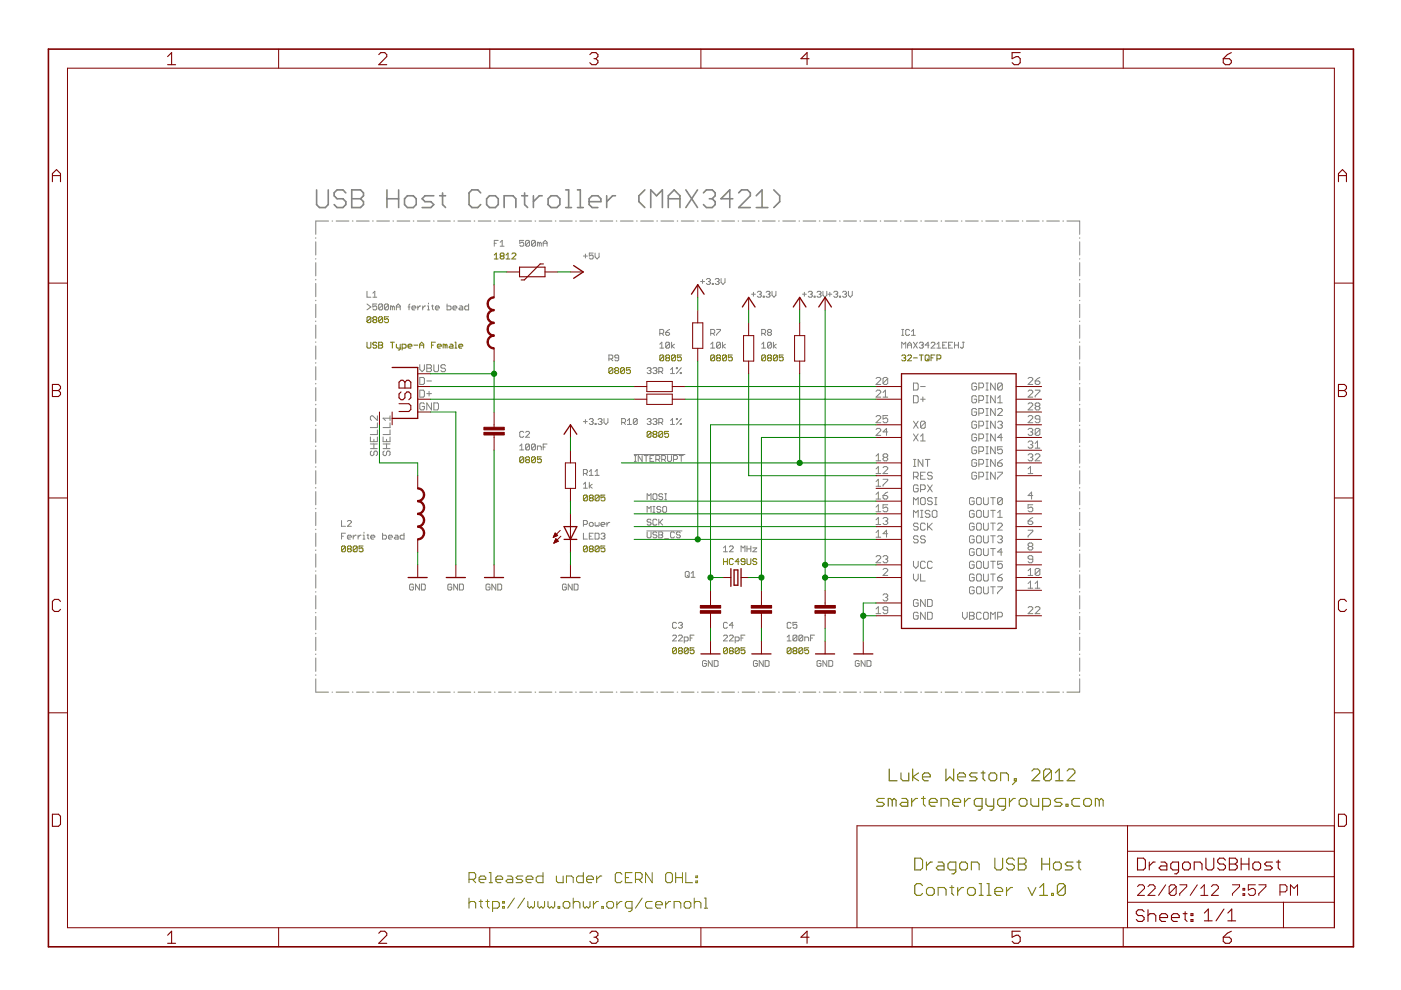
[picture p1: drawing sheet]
<svg xmlns="http://www.w3.org/2000/svg" width="297mm" height="210mm" viewBox="0 0 297 210" stroke-linecap="round" stroke-linejoin="round" font-family="sans-serif">
<g fill="none" stroke="#808000" stroke-width=".23">
<path d="M187.5 169.3h-1.2l-.5 .4 .5 .4h.8l.4 .4-.4 .4h-1.3M188.5 163v2.5h1.7M189.2 169.7l-.5-.4h-.4v1.6M189.2 169.7v1.2M189.2 169.7l.4-.4 .4 .4v1.2M191 163.9v1.2l.4 .4h1.3v-1.6M191.2 169.3h.9l.4 .4v1.2h-1.3l-.4-.4 .4-.4h1.3M193.3 169.3v1.6M193.5 163v2.5M194.5 169.3h-.4l-.8 .8M194.8 163.9l-1.3 .8 1.3 .8M195.4 169.3h.8"/>
<path d="M195.6 164.7h1.6v-.4l-.4-.4h-.8l-.4 .4v.8l.4 .4h.8M195.8 168.9v1.6l.4 .4M197 170.1h1.7v-.4l-.4-.4h-.9l-.4 .4v.8l.4 .4h.9M199.5 170.9v-1.6h1.3l.4 .4v1.2M200.6 163v2.5l.8-.8 .8 .8v-2.5M202 170.1h1.7v-.4l-.5-.4h-.8l-.4 .4v.8l.4 .4h.8M203 164.7h1.7v-.4l-.4-.4h-.8l-.5 .4v.8l.5 .4h.8M204.5 169.3v1.6M205.7 169.3h-.4l-.8 .8M207.2 163.9h-1.2l-.5 .4 .5 .4h.8l.4 .4-.4 .4h-1.3M208 163.9h.9M208.2 170.9h-1.2l-.4-.4v-.8l.4-.4h1.2v2l-.4 .5h-.4"/>
<path d="M208.4 163.5v1.6l.5 .4M209 169.3v1.2l.5 .4h1.2M210.1 163.9h.8l.4 .4v.8l-.4 .4h-.8l-.4-.4v-.8zM210.7 169.3v2l-.4 .5h-.4M212.2 165.5v-1.6h1.2l.4 .4v1.2M213.2 170.9h-1.3l-.4-.4v-.8l.4-.4h1.3v2l-.4 .5h-.4M214 169.3v1.6M215.1 165.1h.4v.4h-.4zM215.3 169.3h-.5l-.8 .8M215.5 165.5l-.8 .9M216.5 169.3h.8l.4 .4v.8l-.4 .4h-.8l-.4-.4v-.8zM218.6 169.3v1.2l.4 .4h1.2v-1.6"/>
<path d="M218.8 163.5l.4-.5h.8l.5 .5v.4l-1.7 1.6h1.7M221.1 170.9h1.2l.4-.4v-.8l-.4-.4h-1.2v2.5M222.9 163.5v1.6l-.4 .4h-.8l-.4-.4M222.9 163.5l-.4-.5h-.8l-.4 .5v1.6M222.9 163.5l-1.6 1.6M223.8 165.5h1.6M223.8 163.9l.8-.9v2.5M225.2 169.3h-1.2l-.5 .4 .5 .4h.8l.4 .4-.4 .4h-1.3M226 170.5h.4v.4h-.4zM226.3 163.5l.4-.5h.8l.4 .5v.4l-1.6 1.6h1.6M228.9 169.3h-1.2l-.4 .4v.8l.4 .4h1.2M229.8 169.7l.4-.4h.8l.4 .4v.8l-.4 .4h-.8l-.4-.4z"/>
<path d="M233.1 169.7l-.4-.4h-.5v1.6M233.1 169.7v1.2M233.1 169.7l.4-.4 .4 .4v1.2M194 181.9h1.2l.4 .5v1.6l-.4 .4h-1.2zM195.6 187.8l-.4-.5h-.8l-.4 .5v1.6l.4 .4h.8l.4-.4M196.4 182.8v1.6M196.8 188.2h.9l.4 .4v.8l-.4 .4h-.9l-.4-.4v-.8zM197.7 182.8h-.4l-.9 .8M198.9 189.8v-1.6h1.3l.4 .4v1.2M198.9 182.8h.8l.5 .4v1.2h-1.3l-.4-.4 .4-.4h1.3M201.4 188.2h.8M201.8 187.8v1.6l.4 .4"/>
<path d="M202.6 184.4h-1.2l-.4-.4v-.8l.4-.4h1.2v2l-.4 .5h-.4M203.1 188.2v1.6M203.9 182.8h.8l.4 .4v.8l-.4 .4h-.8l-.4-.4v-.8zM204.3 188.2h-.4l-.8 .8M205.5 188.2h.9l.4 .4v.8l-.4 .4h-.9l-.4-.4v-.8zM206 184.4v-1.6h1.2l.4 .4v1.2M207.6 187.3h.4v2.5M207.6 189.8h.8M209.3 187.3h.4v2.5M209.3 189.8h.8M210.9 181.9v2.1l.4 .4h.9l.4-.4v-2.1M210.9 189h1.7v-.4l-.4-.4h-.9l-.4 .4v.8l.4 .4h.9"/>
<path d="M213.4 188.2v1.6M214.7 188.2h-.5l-.8 .8M215.1 182.4l-.4-.5h-.9l-.4 .5v.4l.4 .4h.9l.4 .4v.4l-.4 .4h-.9l-.4-.4M215.9 181.9h1.2l.5 .5v.4l-.5 .4 .5 .4v.4l-.5 .4h-1.2zM215.9 183.2h1.2M218 188.2l.8 1.6 .8-1.6M220.5 188.2l.8-.9v2.5M220.5 189.8h1.6M220.9 183.2h1.6M220.9 181.9v2.5M222.5 181.9v2.5M222.9 189.4h.5v.4h-.5z"/>
<path d="M223.8 182.8h.8l.4 .4v.8l-.4 .4h-.8l-.4-.4v-.8zM225.8 187.8l-.4-.5h-.8l-.4 .5v1.6M225.8 187.8v1.6l-.4 .4h-.8l-.4-.4M225.8 187.8l-1.6 1.6M227.5 182.8h-1.2l-.5 .4 .5 .4h.8l.4 .4-.4 .4h-1.3M228.3 182.8h.9M228.7 182.4v1.6l.5 .4"/>
</g>
<g fill="none" stroke="#808000" stroke-width=".21">
<path d="M104.8 54.1l.4-.4v1.2M104.8 54.9h.8M106.3 54.3l-.3 .2 .3 .4h.4l.2-.2-.2-.4M106.3 54.3l-.3-.2 .3-.4h.4l.2 .2-.2 .4M106.3 54.3h.4M107.3 54.9h.8M107.3 54.1l.4-.4v1.2M108.5 53.9l.2-.2h.5l.2 .2v.2l-.9 .8h.9M77.8 72.6v1l.2 .2h.4l.2-.2v-1M78.6 67.4l-.2-.2h-.4l-.2 .2v.8M78.6 67.4v.8l-.2 .2h-.4l-.2-.2M78.6 67.4l-.8 .8"/>
<path d="M79.2 67.8l-.1-.2 .1-.4h.5l.2 .2-.2 .4M79.2 67.8l-.1 .2 .1 .4h.5l.2-.2-.2-.4M79.2 67.8h.5M79.9 72.8l-.2-.2h-.5l-.1 .4 .1 .2h.5l.2 .4-.2 .2h-.5l-.1-.2M80.3 72.6h.6l.2 .2-.2 .4 .2 .4-.2 .2h-.6zM80.3 73.2h.6M81.1 67.4l-.2-.2h-.4l-.2 .2v.8M81.1 67.4v.8l-.2 .2h-.4l-.2-.2M81.1 67.4l-.8 .8M82.4 67.2h-.9v.6l.6-.2 .3 .2v.4l-.3 .2h-.4l-.2-.2M82.8 72.6h.8M83.2 72.6v1.2"/>
<path d="M84 73v.6l.2 .2h.7M84.9 73v1l-.5 .2M85.3 73.8h.6l.2-.2v-.4l-.2-.2h-.6v1.2M86.5 73.4h.8l-.2-.4h-.4l-.2 .2v.4l.2 .2h.4M87.8 73.2h.8M89 73.2h.8M89 73.8v-.8l.4-.4 .4 .4v.8M91.5 73.2h.4M92.3 72.6h-.8v1.2M92.7 73.4h.9l-.3-.4h-.4l-.2 .2v.4l.2 .2h.4M94.4 73.2l-.4-.2v.8M94.4 73.2v.6"/>
<path d="M94.4 73.2l.2-.2 .2 .2v.6M95.4 73h.4l.2 .2v.6h-.6l-.2-.2 .2-.2h.6M96.5 73.8h.4M96.5 72.6h.1v1.2M97.3 73.4h.8l-.2-.4h-.4l-.2 .2v.4l.2 .2h.4M129.9 78.2l-.2-.2h-.4l-.2 .2v.8M129.9 78.2v.8l-.2 .2h-.4l-.2-.2M129.9 78.2l-.8 .8M130.6 78.6l-.3-.2 .3-.4h.4l.2 .2-.2 .4M130.6 78.6l-.3 .2 .3 .4h.4l.2-.2-.2-.4M130.6 78.6h.4M132.4 78.2v.8l-.2 .2h-.4l-.2-.2"/>
<path d="M132.4 78.2l-.8 .8M132.4 78.2l-.2-.2h-.4l-.2 .2v.8M133.6 78h-.8v.6l.7-.2 .1 .2v.4l-.1 .2h-.5l-.2-.2M140.7 75.5l-.2-.2h-.4l-.2 .2v.8M140.7 75.5v.8l-.2 .2h-.4l-.2-.2M140.7 75.5l-.8 .8M141.4 75.9l-.3-.2 .3-.4h.4l.2 .2-.2 .4M141.4 75.9l-.3 .2 .3 .4h.4l.2-.2-.2-.4M141.4 75.9h.4M143.2 75.5l-.2-.2h-.4l-.2 .2v.8M143.2 75.5v.8l-.2 .2h-.4l-.2-.2M143.2 75.5l-.8 .8"/>
<path d="M144.5 75.3h-.9v.6l.4-.2 .5 .2v.4l-.2 .2h-.5l-.2-.2M151.5 75.5l-.2-.2h-.4l-.2 .2v.8M151.5 75.5v.8l-.2 .2h-.4l-.2-.2M151.5 75.5l-.8 .8M152.1 75.9l-.2-.2 .2-.4h.4l.3 .2-.3 .4M152.1 75.9l-.2 .2 .2 .4h.4l.3-.2-.3-.4M152.1 75.9h.4M154 75.5l-.2-.2h-.4l-.2 .2v.8M154 75.5v.8l-.2 .2h-.4l-.2-.2M154 75.5l-.8 .8M155.3 75.3h-.9v.6l.6-.2 .3 .2v.4l-.3 .2h-.4l-.2-.2M162.3 75.5l-.2-.2h-.4l-.2 .2v.8"/>
<path d="M162.3 75.5v.8l-.2 .2h-.4l-.2-.2M162.3 75.5l-.8 .8M162.9 75.9l-.2-.2 .2-.4h.5l.2 .2-.2 .4M162.9 75.9l-.2 .2 .2 .4h.5l.2-.2-.2-.4M162.9 75.9h.5M164.8 75.5l-.2-.2h-.4l-.2 .2v.8M164.8 75.5v.8l-.2 .2h-.4l-.2-.2M164.8 75.5l-.8 .8M166.1 75.3h-.9v.6l.6-.2 .3 .2v.4l-.3 .2h-.4l-.2-.2M191.2 75.5l.2-.2h.4l.2 .2-.2 .4M191.6 75.9h.2M191.8 75.9l.2 .2-.2 .4h-.4l-.2-.2"/>
<path d="M192.4 75.5l.2-.2h.5l.2 .2v.2l-.9 .8h.9M193.7 75.9h.8M194.9 75.3h.8M195.3 75.3v1.2M196.2 75.5l.2-.2h.4l.2 .2v.8l-.2 .2h-.4l-.2-.2zM196.6 76.1l.4 .4M197.4 75.9h.4M198.2 75.3h-.8v1.2M198.6 76.1h.7l.2-.2v-.4l-.2-.2h-.7v1.2M111 97.1l-.2-.2h-.4l-.2 .2v.8M111 97.1v.8l-.2 .2h-.4l-.2-.2M111 97.1l-.8 .8"/>
<path d="M111.7 97.5l-.3-.2 .3-.4h.4l.2 .2-.2 .4M111.7 97.5l-.3 .2 .3 .4h.4l.2-.2-.2-.4M111.7 97.5h.4M113.5 97.1l-.2-.2h-.4l-.2 .2v.8M113.5 97.1v.8l-.2 .2h-.4l-.2-.2M113.5 97.1l-.8 .8M114.8 96.9h-.9v.6l.4-.2 .5 .2v.4l-.2 .2h-.5l-.2-.2M138 91.7l-.2-.2h-.4l-.2 .2v.8M138 91.7v.8l-.2 .2h-.4l-.2-.2M138 91.7l-.8 .8M138.6 92.1l-.2-.2 .2-.4h.5l.2 .2-.2 .4M138.6 92.1l-.2 .2 .2 .4h.5l.2-.2-.2-.4"/>
<path d="M138.6 92.1h.5M140.5 91.7l-.2-.2h-.4l-.2 .2v.8M140.5 91.7v.8l-.2 .2h-.4l-.2-.2M140.5 91.7l-.8 .8M141.8 91.5h-.9v.6l.6-.2 .3 .2v.4l-.3 .2h-.4l-.2-.2M73.2 116l-.2-.2h-.4l-.2 .2v.8M73.2 116v.8l-.2 .2h-.4l-.2-.2M73.2 116l-.8 .8M73.9 116.4l-.2-.2 .2-.4h.4l.2 .2-.2 .4M73.9 116.4l-.2 .2 .2 .4h.4l.2-.2-.2-.4M73.9 116.4h.4M75.7 116l-.2-.2h-.4l-.2 .2v.8"/>
<path d="M75.7 116v.8l-.2 .2h-.4l-.2-.2M75.7 116l-.8 .8M77 115.8h-.9v.6l.7-.2 .2 .2v.4l-.2 .2h-.5l-.2-.2M124.5 105.2l-.2-.2h-.4l-.2 .2v.8M124.5 116l-.2-.2h-.4l-.2 .2v.8M124.5 105.2v.8l-.2 .2h-.4l-.2-.2M124.5 116v.8l-.2 .2h-.4l-.2-.2M124.5 116l-.8 .8M124.5 105.2l-.8 .8M125.2 105.6l-.3-.2 .3-.4h.4l.2 .2-.2 .4M125.2 105.6l-.3 .2 .3 .4h.4l.2-.2-.2-.4M125.2 116.4l-.3-.2 .3-.4h.4l.2 .2-.2 .4"/>
<path d="M125.2 116.4l-.3 .2 .3 .4h.4l.2-.2-.2-.4M125.2 116.4h.4M125.2 105.6h.4M127 105.2l-.8 .8M127 116l-.2-.2h-.4l-.2 .2v.8M127 116v.8l-.2 .2h-.4l-.2-.2M127 105.2l-.2-.2h-.4l-.2 .2v.8M127 105.2v.8l-.2 .2h-.4l-.2-.2M127 116l-.8 .8M128.2 105h-.8v.6l.4-.2 .4 .2v.4l-.1 .2h-.5l-.2-.2M128.2 115.8h-.8v.6l.4-.2 .4 .2v.4l-.1 .2h-.5l-.2-.2M153.4 118.4v1.3"/>
<path d="M153.4 119.1h.8M154.2 118.4v1.3M155.5 118.7l-.2-.3h-.5l-.2 .3v.8l.2 .2h.5l.2-.2M156.7 119.1h-.8l.6-.7v1.3M157.9 119.1h-.6l-.2-.2 .2-.5h.4l.2 .3v.8l-.2 .2h-.4l-.2-.2M158.4 118.4v1.1l.2 .2h.4l.2-.2v-1.1M160.4 118.7l-.2-.3h-.4l-.2 .5 .2 .2h.4l.2 .4-.2 .2h-.4l-.2-.2M143.4 137.6l-.2-.2h-.4l-.2 .2v.8M143.4 137.6v.8l-.2 .2h-.4l-.2-.2M143.4 137.6l-.8 .8M144 138l-.2-.2 .2-.4h.5l.2 .2-.2 .4M144 138l-.2 .2 .2 .4h.5l.2-.2-.2-.4"/>
<path d="M144 138h.5M145.9 137.6l-.2-.2h-.4l-.2 .2v.8M145.9 137.6v.8l-.2 .2h-.4l-.2-.2M145.9 137.6l-.8 .8M147.2 137.4h-.9v.6l.4-.2 .5 .2v.4l-.3 .2h-.4l-.2-.2M154.2 137.6l-.2-.2h-.4l-.2 .2v.8M154.2 137.6v.8l-.2 .2h-.4l-.2-.2M154.2 137.6l-.8 .8M154.8 138l-.2-.2 .2-.4h.5l.2 .2-.2 .4M154.8 138l-.2 .2 .2 .4h.5l.2-.2-.2-.4M154.8 138h.5M156.7 137.6l-.2-.2h-.4l-.2 .2v.8"/>
<path d="M156.7 137.6v.8l-.2 .2h-.4l-.2-.2M156.7 137.6l-.8 .8M157.9 137.4h-.8v.6l.4-.2 .4 .2v.4l-.2 .2h-.4l-.2-.2M167.7 137.6l-.2-.2h-.4l-.2 .2v.8M167.7 137.6v.8l-.2 .2h-.4l-.2-.2M167.7 137.6l-.8 .8M168.3 138l-.2-.2 .2-.4h.5l.2 .2-.2 .4M168.3 138l-.2 .2 .2 .4h.5l.2-.2-.2-.4M168.3 138h.5M170.2 137.6l-.2-.2h-.4l-.2 .2v.8M170.2 137.6v.8l-.2 .2h-.4l-.2-.2M170.2 137.6l-.8 .8"/>
<path d="M171.4 137.4h-.8v.6l.4-.2 .4 .2v.4l-.2 .2h-.4l-.2-.2M99.4 186.4h1.1l.4-.3v-.7l-.4-.4h-1.1v2.2M99.4 190.4v2.2M99.4 191.5l.4-.4h.7l.4 .4v1.1M100.2 186.4l.7 .8M101.6 186.4h1.4v-.3l-.3-.4h-.8l-.3 .4v.7l.3 .4h.8M101.6 191.1h.7M101.9 190.8v1.4l.4 .4M103 191.1h.7M103.4 190.8v1.4l.3 .4M103.7 185h.4v2.2M103.7 187.2h.7"/>
<path d="M104.4 192.6h1.1l.4-.4v-.7l-.4-.4h-1.1v2.2M105.1 186.4h1.5v-.3l-.4-.4h-.7l-.4 .4v.7l.4 .4h.7M106.6 191.1h.3v.4h-.3zM106.6 192.2h.3v.4h-.3zM107.6 185.7h.8l.3 .4v1.1h-1.1l-.3-.4 .3-.4h1.1M109.1 190.4l-1.5 2.2M110.8 185.7h-1l-.4 .4 .4 .3h.7l.3 .4-.3 .4h-1.1M111.2 190.4l-1.4 2.2M111.5 186.4h1.5v-.3l-.4-.4h-.7l-.4 .4v.7l.4 .4h.7M111.9 191.1v1.1l.4 .4 .3-.4 .4 .4 .3-.4v-1.1M114 191.1v1.1l.4 .4 .4-.4 .3 .4 .4-.4v-1.1M115.1 185v2.2h-1.1l-.3-.4v-.7l.3-.4h1.1"/>
<path d="M116.2 191.1v1.1l.3 .4 .4-.4 .4 .4 .3-.4v-1.1M118 185.7v1.1l.3 .4h1.1v-1.5M118.3 192.2h.4v.4h-.4zM119.4 191.5l.4-.4h.7l.3 .4v.7l-.3 .4h-.7l-.4-.4zM120.1 187.2v-1.5h1.1l.3 .4v1.1M121.5 190.4v2.2M121.5 191.5l.4-.4h.7l.4 .4v1.1M123.7 185v2.2h-1.1l-.4-.4v-.7l.4-.4h1.1M123.7 191.1v1.1l.3 .4 .4-.4 .3 .4 .4-.4v-1.1M124.4 186.4h1.4v-.3l-.3-.4h-.8l-.3 .4v.7l.3 .4h.8M125.8 191.1v1.5M126.5 185.7v1.5"/>
<path d="M126.9 191.1h-.4l-.7 .7M127.6 185.7h-.4l-.7 .7M127.6 192.2h.4v.4h-.4zM128.7 191.5l.3-.4h.7l.4 .4v.7l-.4 .4h-.7l-.3-.4zM130.8 191.1v1.5M131.9 185.4l-.4-.4h-.7l-.3 .4v1.4l.3 .4h.7l.4-.4M131.9 191.1h-.4l-.7 .7M132.6 186.1h.7M134 185h-1.4v2.2h1.4M134 192.6h-1.1l-.3-.4v-.7l.3-.4h1.1v1.8l-.4 .4h-.3M134.7 186.4h1.1l.3-.3v-.7l-.3-.4h-1.1v2.2M135.4 186.4l.7 .8"/>
<path d="M136.1 190.4l-1.4 2.2M138.3 185v2.2l-1.4-2.2v2.2M138.3 191.1h-1.1l-.3 .4v.7l.3 .4h1.1M139 191.8h1.4v-.3l-.3-.4h-.8l-.3 .4v.7l.3 .4h.8M141.1 191.1v1.5M141.5 185h.7l.4 .4v1.4l-.4 .4h-.7l-.4-.4v-1.4zM142.2 191.1h-.4l-.7 .7M142.9 192.6v-1.5h1.1l.3 .4v1.1M143.3 186.1h1.4M143.3 185v2.2M144.7 185v2.2M145.4 185v2.2h1.4"/>
<path d="M145.4 191.1h.7l.4 .4v.7l-.4 .4h-.7l-.3-.4v-.7zM147.2 191.5l.3-.4h.8l.3 .4v1.1M147.2 190.4v2.2M147.5 186.8h.4v.4h-.4zM147.5 185.7h.4v.4h-.4zM149.3 192.6h.7M149.3 190.4h.4v2.2"/>
</g>
<g fill="none" stroke="#808080" stroke-width=".21">
<path d="M67 50.4v.1M67 51.3v2.8M67 54.8v.1M67 55.7v2.8M67 59.2v.2M69.7 46.9h-2.7v2.8M70.4 46.9h.1M71.3 46.9h2.7M74.7 46.9h.1M75.6 46.9h2.7M79 46.9h.1M79.9 46.9h2.7"/>
<path d="M83.3 46.9h.1M84.2 46.9h2.7M87.6 46.9h.2M88.5 46.9h2.7M91.9 46.9h.2M92.8 46.9h2.7M96.2 46.9h.2M97.1 46.9h2.7M100.5 46.9h.2M101.4 46.9h2.7M104.8 51.6h.4M104.8 46.9h.2"/>
<path d="M105.6 51h-.8v1.2M105.7 46.9h2.7M106 52.2h.9M106 51.4l.5-.4v1.2M109.1 46.9h.2M110 46.9h2.7M111 51h-.8v.6l.4-.2 .4 .2v.4l-.2 .2h-.4l-.2-.2M112.3 51.2v.8l-.2 .2h-.4l-.3-.2M112.3 51.2l-.2-.2h-.4l-.3 .2v.8M112.3 51.2l-.9 .8M113.4 46.9h.2M113.5 51.2l-.2-.2h-.4l-.2 .2v.8"/>
<path d="M113.5 51.2v.8l-.2 .2h-.4l-.2-.2M113.5 51.2l-.8 .8M114.3 46.9h2.7M114.3 51.6l-.4-.2v.8M114.3 51.6v.6M114.3 51.6l.3-.2 .2 .2v.6M115.2 52.2v-.8l.4-.4 .4 .4v.8M115.2 51.6h.8M117.7 46.9h.2M118.6 46.9h2.7M122 46.9h.2M122.9 46.9h2.7"/>
<path d="M123.7 54.3h.8M124.1 53.9v.8M125.8 53.7h-.9v.6l.7-.2 .2 .2v.4l-.2 .2h-.4l-.3-.2M126.2 53.7v.8l.4 .4 .4-.4v-.8M126.3 46.9h.2M127.2 46.9h2.7M130.7 46.9h.1M131.5 46.9h2.7M135 46.9h.1M135.8 46.9h2.7M139.3 46.9h.1M140.1 46.9h2.7"/>
<path d="M143.6 46.9h.1M144.4 46.9h2.8M147.9 46.9h.1M148.5 59.7h.9M148.7 46.9h2.7M148.9 59.3v.8M149.8 59.3l.2-.2h.4l.2 .2-.2 .4M150.2 59.7h.2M150.4 59.7l.2 .2-.2 .4h-.4l-.2-.2M151.6 59.3l.2-.2h.5l.2 .2-.2 .4M152.1 59.7h.2M152.2 46.9h.1"/>
<path d="M152.3 59.7l.2 .2-.2 .4h-.5l-.2-.2M152.9 59.1v.8l.4 .4 .4-.4v-.8M153 46.9h2.7M156.5 46.9h.1M157.4 46.9h2.7M160.8 46.9h.1M161.6 46.9h2.8M165.1 46.9h.1M165.9 46.9h2.8M169.4 46.9h.1M170.3 46.9h2.7M173.7 46.9h.1"/>
<path d="M174.6 46.9h2.7M178 46.9h.1M178.9 46.9h2.7M182.3 46.9h.2M183.2 46.9h2.7M186.6 46.9h.2M187.5 46.9h2.7M190.9 46.9h.2M191.8 46.9h2.7M195.2 46.9h.2M196.1 46.9h2.7M199.5 46.9h.2"/>
<path d="M200.4 46.9h2.7M203.8 46.9h.2M204.7 46.9h2.7M208.1 46.9h.2M209 46.9h2.7M212.4 46.9h.2M213.3 46.9h2.7M216.7 46.9h.2M217.6 46.9h2.7M221 46.9h.2M221.9 46.9h2.7M225.3 46.9h.2"/>
<path d="M226.2 46.9h2.7v2.8M228.9 50.4v.1M228.9 51.3v2.8M228.9 54.8v.1M228.9 55.7v2.8M228.9 59.2v.2M67 60.1v2.8M67 63.6v.2M67 64.5v2.8M67 68.1v.1M67 68.9v2.8M67 72.5v.1"/>
<path d="M67 73.3v2.9M67 76.9v.1M67 77.7v2.9M77.8 64.5l.8 .6-.8 .6M77.8 61.8v1.2h.8M79.1 62.2l.4-.4v1.2M79.1 63h.8M79.9 64.5h-.8v.6l.6-.2 .2 .2v.4l-.2 .2h-.5l-.1-.2M81.1 64.7l-.2-.2h-.4l-.2 .2v.8M81.1 64.7v.8l-.2 .2h-.4l-.2-.2M81.1 64.7l-.8 .8M82.4 64.7l-.3-.2h-.4l-.2 .2v.8"/>
<path d="M82.4 64.7v.8l-.3 .2h-.4l-.2-.2M82.4 64.7l-.9 .8M83.2 65.1l-.4-.2v.8M83.2 65.1v.6M83.2 65.1l.2-.2 .2 .2v.6M84 65.7v-.8l.4-.4 .5 .4v.8M84 65.1h.9M86.5 65.1h.4M86.9 64.5l-.2 .2v1M87.3 65.3h.9l-.3-.4h-.4l-.2 .2v.4l.2 .2h.4M88.6 64.9v.8M89 77.3v1l.5 .5 .5-.5v-1"/>
<path d="M89.2 64.9h-.2l-.4 .4M89.6 64.9v.8M90.2 64.9h-.2l-.4 .4M90.5 77.3h.7l.3 .3v.2l-.3 .3 .3 .2v.3l-.3 .2h-.7zM90.5 78.1h.7M90.7 64.9h.1v.8M90.7 65.7h.4M90.8 64.3v.2M91.5 64.9h.4M91.7 64.7v.8l.2 .2M92 77.3v1.3l.2 .2h.5l.3-.2v-1.3M92.3 65.3h.8l-.2-.4h-.4l-.2 .2v.4l.2 .2h.4"/>
<path d="M94.5 77.6l-.3-.3h-.5l-.2 .3v.2l.2 .3h.5l.3 .2v.3l-.3 .2h-.5l-.2-.2M94.8 64.5v1.2h.6l.2-.2v-.4l-.2-.2h-.6M96 65.3h.9l-.3-.4h-.4l-.2 .2v.4l.2 .2h.4M97.5 64.9h.4l.2 .2v.6h-.6l-.2-.2 .2-.2h.6M99.4 64.5v1.2h-.7l-.2-.2v-.4l.2-.2h.7M129.1 76.1h.6l.2-.2v-.4l-.2-.2h-.6v1.2M129.5 76.1l.4 .4M131.2 75.9h-.6l-.3-.2 .3-.4h.4l.2 .2v.8l-.2 .2h-.4l-.3-.2M137.2 78.2l.2-.2h.4l.2 .2-.2 .4M137.6 78.6h.2M137.8 78.6l.2 .2-.2 .4h-.4l-.2-.2M138.4 78.2l.2-.2h.5l.2 .2-.2 .4"/>
<path d="M138.9 78.6h.2M139.1 78.6l.2 .2-.2 .4h-.5l-.2-.2M139.7 78.8h.6l.2-.2v-.4l-.2-.2h-.6v1.2M139.9 73.8h.8M139.9 73l.4-.4v1.2M139.9 70.7h.6l.2-.2v-.4l-.2-.3h-.6v1.3M140.1 78.8l.4 .4M140.3 70.7l.4 .4M141.1 70.5h.7l.2 .4-.2 .2h-.4l-.3-.2zM142 72.8l-.2-.2h-.4l-.3 .2v.8M142 72.8v.8l-.2 .2h-.4l-.3-.2M142 72.8l-.9 .8"/>
<path d="M142 69.8l-.9 .7M142.2 79.2h.8M142.2 78.4l.4-.4v1.2M142.4 72.6v1.2M143 73l-.6 .4 .6 .4M143.4 78h.2v.2h-.2zM144.2 79h.2v.2h-.2zM144.4 78l-1 1.2M150.7 73.8h.8M150.7 73l.4-.4v1.2M150.7 70.7h.6l.2-.2v-.4l-.2-.3h-.6v1.3M151 60.1h.2v.2h-.2z"/>
<path d="M151.1 70.7l.4 .4M151.9 69.8h.9v.3l-.9 .8v.2M152.8 72.8l-.3-.2h-.4l-.2 .2v.8M152.8 72.8v.8l-.3 .2h-.4l-.2-.2M152.8 72.8l-.9 .8M153.2 72.6v1.2M153.8 73l-.6 .4 .6 .4M159.3 62.4h.9M159.7 62v.8M160.6 62l.2-.2h.4l.2 .2-.2 .4M161 62.4h.2M161.2 62.4l.2 .2-.2 .4h-.4l-.2-.2"/>
<path d="M161.5 73.8h.8M161.5 73l.4-.4v1.2M161.5 70.7h.6l.2-.2v-.4l-.2-.3h-.6v1.3M161.8 62.8h.2v.2h-.2zM161.9 70.7l.4 .4M162.4 62l.2-.2h.5l.2 .2-.2 .4M162.9 62.4h.2M162.9 70.5l-.2-.2 .2-.5h.5l.2 .3-.2 .4M162.9 70.5l-.2 .2 .2 .4h.5l.2-.2-.2-.4M162.9 70.5h.5M163.1 62.4l.2 .2-.2 .4h-.5l-.2-.2M163.6 72.8l-.2-.2h-.5l-.2 .2v.8"/>
<path d="M163.6 72.8v.8l-.2 .2h-.5l-.2-.2M163.6 72.8l-.9 .8M163.7 61.8v.8l.4 .4 .4-.4v-.8M164 72.6v1.2M164.6 73l-.6 .4 .6 .4M170.1 62.4h.9M170.5 62v.8M171.4 62l.2-.2h.4l.2 .2-.2 .4M171.8 62.4h.2M172 62.4l.2 .2-.2 .4h-.4l-.2-.2M172.6 62.8h.2v.2h-.2zM173.2 62l.2-.2h.5l.2 .2-.2 .4"/>
<path d="M173.7 62.4h.2M173.9 62.4l.2 .2-.2 .4h-.5l-.2-.2M174.5 61.8v.8l.4 .4 .4-.4v-.8M175.5 62.4h.9M175.9 62v.8M176.8 62l.2-.2h.4l.2 .2-.2 .4M177.2 62.4h.2M177.4 62.4l.2 .2-.2 .4h-.4l-.2-.2M178 62.8h.2v.2h-.2zM178.6 62l.2-.2h.5l.2 .2-.2 .4M179 62.4h.3M179.3 62.4l.2 .2-.2 .4h-.5l-.2-.2"/>
<path d="M179.9 61.8v.8l.4 .4 .4-.4v-.8M191.2 73.8v-1.2l.4 .4 .4-.4v1.2M191.2 71.1h.4M191.2 69.8h.4M191.4 69.8v1.3M192.4 73.8v-.8l.4-.4 .5 .4v.8M192.4 73.2h.9M192.8 70.1l-.2-.3h-.4l-.2 .3v.8l.2 .2h.4l.2-.2M193.3 70.3l.4-.5v1.3M193.3 71.1h.8M193.7 72.6l.8 1.2M194.5 72.6l-.8 1.2"/>
<path d="M194.9 72.8l.2-.2h.4l.2 .2-.2 .4M195.3 73.2h.2M195.5 73.2l.2 .2-.2 .4h-.4l-.2-.2M197 73.2h-.8l.6-.6v1.2M197.4 72.8l.2-.2h.4l.2 .2v.2l-.8 .8h.8M198.6 73.8h.9M198.6 73l.5-.4v1.2M199.9 73.2h.4M200.7 72.6h-.8v1.2h.8M201.1 73.2h.4M202 72.6h-.9v1.2h.9M202.4 73.2h.8"/>
<path d="M202.4 72.6v1.2M203.2 72.6v1.2M204 72.6h.4M204.2 72.6v1l-.2 .2-.4-.2M228.9 60.1v2.8M228.9 63.6v.2M228.9 64.5v2.8M228.9 68.1v.1M228.9 68.9v2.8M228.9 72.5v.1M228.9 73.3v2.9M228.9 76.9v.1"/>
<path d="M228.9 77.7v2.9M67 81.3v.1M67 82.2v2.8M67 85.7v.2M67 86.6v2.8M67 90.1v.2M67 91v2.8M67 94.5v.2M67 95.4v2.8M67 98.9v.2M67 99.8v2.8M78.5 94.1h1.5"/>
<path d="M78.5 95.1h1.5M78.5 92.6v1h1.5v-1M78.8 95.6l-.3 .3v.5l.3 .2 .5-.2v-.5l.2-.3 .5 .3v.5l-.2 .2M79.3 93.1v.5M79.3 94.1v1M80 91.1v1h-1.5M80 89.7v1h-1.5M80 88.2v1l-1-1h-.2l-.3 .2v.5l.3 .3M81.2 94.1h1.5M81.2 92.6v1h1.5v-1M81.2 95.1h1.5M81.5 95.6l-.3 .3v.5l.5 .2 .3-.2v-.5l.5-.3 .2 .3v.5l-.2 .2"/>
<path d="M82 93.1v.5M82 94.1v1M82.7 88.2v1M82.7 89.7v1h-1.5M82.7 91.1v1h-1.5M82.7 88.7h-1.5l.5 .5M89 82.7h.7l.3 .3v1l-.3 .2h-.7zM89 80h.7l.3 .3v1l-.3 .2h-.7zM90 85.7l-.3-.3h-.5l-.2 .3v1l.2 .2h.5l.3-.2v-.5h-.5M90.5 80.8h1M90.5 83.5h1M91 83v1"/>
<path d="M91.5 85.4v1.5l-1-1.5v1.5M92 85.4h.7l.3 .3v1l-.3 .2h-.7zM110.2 94.6l.4-.5v1.3M110.2 95.4h.8M111 91.7l-.2-.2h-.4l-.2 .2v.8l.2 .2h.4l.2-.2M111.4 91.7l.3-.2h.4l.2 .2v.2l-.9 .8h.9M112.3 94.4l-.2-.3h-.4l-.3 .3v.8M112.3 94.4v.8l-.2 .2h-.4l-.3-.2M112.3 94.4l-.9 .8M113.5 94.4l-.2-.3h-.4l-.2 .3v.8M113.5 94.4v.8l-.2 .2h-.4l-.2-.2M113.5 94.4l-.8 .8"/>
<path d="M113.9 95.4v-.8h.7l.2 .2v.6M115.2 94.8h.4M116 94.1h-.8v1.3M123.7 89.4h.8M124.1 89v.8M124.9 89l.3-.2h.4l.2 .2-.2 .4M124.9 100l.4-.5v1.3M125.3 89.4h.3M125.6 89.4l.2 .2-.2 .4h-.4l-.3-.2M126.2 89.8h.2v.2h-.2zM126.2 100l.4-.5v1.3M126.8 89l.2-.2h.4l.2 .2-.2 .4"/>
<path d="M127.2 89.4h.2M127.4 89.4l.2 .2-.2 .4h-.4l-.2-.2M128.1 88.8v.8l.4 .4 .4-.4v-.8M131.8 89.6h.6l.2-.2v-.4l-.2-.2h-.6v1.2M132.2 89.6l.4 .4M133 90h.9M133 89.2l.5-.4v1.2M134.5 96.4h10.7M134.5 97.8h.4M134.5 96.6h.4M134.7 96.6v1.2M135.1 89l-.2-.2h-.4l-.2 .2v.8"/>
<path d="M135.1 89v.8l-.2 .2h-.4l-.2-.2M135.1 89l-.8 .8M136.1 96.6v1.2l-.8-1.2v1.2M136.6 96.6h.8M137 96.6v1.2M137.2 89l.2-.2h.4l.2 .2-.2 .4M137.6 89.4h.2M137.8 89.4l.2 .2-.2 .4h-.4l-.2-.2M137.8 97.2h.4M138.4 89l.2-.2h.5l.2 .2-.2 .4M138.6 96.6h-.8v1.2h.8M138.9 89.4h.2"/>
<path d="M139 97.4h.7l.2-.2v-.4l-.2-.2h-.7v1.2M139.1 89.4l.2 .2-.2 .4h-.5l-.2-.2M139.5 97.4l.4 .4M139.7 89.6h.6l.2-.2v-.4l-.2-.2h-.6v1.2M140.1 89.6l.4 .4M140.3 97.4h.6l.2-.2v-.4l-.2-.2h-.6v1.2M140.7 97.4l.4 .4M141.5 96.6v1l.3 .2h.4l.2-.2v-1M142.2 90h.8M142.2 89.2l.4-.4v1.2M142.8 97.4h.6l.2-.2v-.4l-.2-.2h-.6v1.2M143.4 88.8h.2v.2h-.2z"/>
<path d="M144 96.6h.9M144.2 89.8h.2v.2h-.2zM144.4 96.6v1.2M144.4 88.8l-1 1.2M185.7 80.3l.3-.3h.5l.2 .3v.2l-1 1h1M185.7 83l.3-.3h.5l.2 .3v.2l-1 1h1M185.7 88.4l.3-.3h.5l.2 .3v.2l-1 1h1M185.7 91.1l.3-.3h.5l.2 .3v.2l-1 1h1M185.7 96.7l.5-.5v1.5M185.7 99.4l.5-.5v1.5M185.7 97.7h1M187.2 99.2l.3-.3h.5l.2 .3v.2l-1 1h1"/>
<path d="M187.2 84.2h1M187.2 83.2l.5-.5v1.5M187.5 97l-.3 .2v.3l.3 .2h.5l.2-.2v-.3l-.2-.2M187.5 97l-.3-.3v-.2l.3-.3h.5l.2 .3v.2l-.2 .3M187.5 97h.5M188.2 88.1h-1v.8l.5-.3 .5 .3v.5l-.2 .2h-.5l-.3-.2M188.2 80.3v1l-.2 .2h-.5l-.3-.2M188.2 80.3l-.2-.3h-.5l-.3 .3v1M188.2 80.3l-1 1M188.2 91.6h-1l.8-.8v1.5M193.7 81.2h.7l.3 .3v.9l-.3 .3h-.7zM193.7 83.9h.7l.3 .3v1l-.3 .2h-.7z"/>
<path d="M193.7 89.3l1 1.5M193.7 92l1 1.5M193.7 98.9h.5M193.7 97.4h.5M193.9 97.4v1.5M194.7 89.3l-1 1.5M194.7 92l-1 1.5M195.2 84.6h1M195.2 92.5l.5-.5v1.5M195.2 82h1M195.2 93.5h1M195.7 97.4v1.5l-1-1.5v1.5"/>
<path d="M195.7 84.2v1M196.2 89.6l-.3-.3h-.5l-.2 .3v1M196.2 89.6v1l-.3 .2h-.5l-.2-.2M196.2 89.6l-1 1M196.2 97.4h1M196.7 97.4v1.5M207.1 81.5l-.3-.3h-.5l-.2 .3v.9l.2 .3h.5l.3-.3v-.4h-.6M207.1 84.2l-.3-.3h-.5l-.2 .3v1l.2 .2h.5l.3-.2v-.6h-.6M207.1 86.9l-.3-.3h-.5l-.2 .3v.9l.2 .3h.5l.3-.3v-.4h-.6M207.1 89.6l-.3-.3h-.5l-.2 .3v1l.2 .2h.5l.3-.2v-.5h-.6M207.1 92.3l-.3-.3h-.5l-.2 .3v.9l.2 .3h.5l.3-.3v-.4h-.6M207.1 95l-.3-.3h-.5l-.2 .3v.9l.2 .3h.5l.3-.3v-.4h-.6"/>
<path d="M207.1 97.7l-.3-.3h-.5l-.2 .3v1l.2 .2h.5l.3-.2v-.6h-.6M207.5 82.2h.8l.2-.2v-.5l-.2-.3h-.8v1.5M207.5 84.9h.8l.2-.3v-.4l-.2-.3h-.8v1.5M207.5 87.6h.8l.2-.2v-.5l-.2-.3h-.8v1.5M207.5 90.3h.8l.2-.2v-.5l-.2-.3h-.8v1.5M207.5 93h.8l.2-.2v-.5l-.2-.3h-.8v1.5M207.5 95.7h.8l.2-.2v-.5l-.2-.3h-.8v1.5M207.5 98.4h.8l.2-.3v-.4l-.2-.3h-.8v1.5M209 85.4h.5M209 83.9h.5M209 82.7h.5M209 81.2h.5"/>
<path d="M209 89.3h.5M209 90.8h.5M209 88.1h.5M209 93.5h.5M209 98.9h.5M209 97.4h.5M209 96.2h.5M209 94.7h.5M209 92h.5M209 86.6h.5M209.3 81.2v1.5M209.3 83.9v1.5"/>
<path d="M209.3 86.6v1.5M209.3 89.3v1.5M209.3 92v1.5M209.3 94.7v1.5M209.3 97.4v1.5M211 97.4v1.5l-1-1.5v1.5M211 81.2v1.5l-1-1.5v1.5M211 83.9v1.5l-1-1.5v1.5M211 86.6v1.5l-1-1.5v1.5M211 89.3v1.5l-1-1.5v1.5M211 92v1.5l-1-1.5v1.5M211 94.7v1.5l-1-1.5v1.5"/>
<path d="M211.5 98.1h.8l.2 .3v.3l-.2 .2h-.5l-.3-.2zM211.5 85.4h1M211.5 86.9l.3-.3h.5l.2 .3v.2l-1 1h1M211.5 89.6l.3-.3h.5l.2 .3v.2l-.2 .3M211.5 84.4l.5-.5v1.5M212 90.1h.3M212.3 90.1l.2 .2v.3l-.2 .2h-.5l-.3-.2M212.5 81.5v.9l-.2 .3h-.5l-.3-.3M212.5 81.5l-.2-.3h-.5l-.3 .3v.9M212.5 94.7h-1v.8l.5-.3h.3l.2 .3v.4l-.2 .3h-.5l-.3-.3M212.5 92.8h-1l.8-.8v1.5M212.5 97.4l-1 .7"/>
<path d="M212.5 81.5l-1 .9M218 96.5l.2-.3h.5l.3 .3v.2l-.3 .3M218 83l.2-.3h.5l.3 .3v.2l-1 1h1M218 80.3l.2-.3h.5l.3 .3v.2l-1 1h1M218 85.7l.2-.3h.5l.3 .3v.2l-1 1h1M218 88.4l.2-.3h.5l.3 .3v.2l-1 1h1M218 91.1l.2-.3h.5l.3 .3v.2l-.3 .3M218 93.8l.2-.3h.5l.3 .3v.2l-.3 .3M218 99.4l.5-.5v1.5M218.5 91.6h.2M218.5 97h.2M218.5 94.3h.2"/>
<path d="M218.7 97l.3 .2v.3l-.3 .2h-.5l-.2-.2M218.7 91.6l.3 .2v.3l-.3 .2h-.5l-.2-.2M218.7 94.3l.3 .2v.3l-.3 .2h-.5l-.2-.2M219.5 82.7h1v.3l-1 1v.2M219.5 80.8h.7l.3 .2v.3l-.3 .2h-.5l-.2-.2zM219.5 96.5l.2-.3h.5l.3 .3v.2l-1 1h1M219.5 94l.5-.5v1.5M219.5 95h1M219.7 86.2l-.2-.3v-.2l.2-.3h.5l.3 .3v.2l-.3 .3M219.7 86.2l-.2 .2 .2 .5h.5l.3-.2v-.3l-.3-.2M219.7 86.2h.5M220.5 88.9h-.8l-.2-.3 .2-.5h.5l.3 .3v1l-.3 .2h-.5l-.2-.2"/>
<path d="M220.5 91.1v1l-.3 .2h-.5l-.2-.2M220.5 91.1l-.3-.3h-.5l-.2 .3v1M220.5 91.1l-1 1M220.5 80l-.5 .3-.5 .5M228.9 81.3v.1M228.9 82.2v2.8M228.9 85.7v.2M228.9 86.6v2.8M228.9 90.1v.2M228.9 91v2.8M228.9 94.5v.2M228.9 95.4v2.8"/>
<path d="M228.9 98.9v.2M228.9 99.8v2.8M67 103.4v.1M67 104.2v2.8M67 107.8v.1M67 108.6v2.8M67 112.2v.1M67 113.1v2.8M67 116.6v.1M67 117.5v2.8M72.4 110.4v1.2h.8M72.4 113.7h.4"/>
<path d="M73.2 113.1h-.8v1.2M73.7 113.9h.8l-.2-.4h-.4l-.2 .2v.4l.2 .2h.4M73.7 110.6l.2-.2h.4l.2 .2v.2l-.8 .8h.8M74.9 113.5v.8M75.5 113.5h-.2l-.4 .4M75.9 113.5v.8M76.6 113.5h-.3l-.4 .4M77 114.3h.4M77 113.5h.2v.8M77.2 112.8v.3M77.8 113.5h.4M78 113.3v.8l.2 .2"/>
<path d="M78.6 113.9h.9l-.3-.4h-.4l-.2 .2v.4l.2 .2h.4M81.1 113.1v1.2h.6l.2-.2v-.4l-.2-.2h-.6M82.4 113.9h.8l-.2-.4h-.5l-.1 .2v.4l.1 .2h.5M83.8 113.5h.4l.2 .2v.6h-.6l-.2-.2 .2-.2h.6M85.7 113.1v1.2h-.7l-.2-.2v-.4l.2-.2h.7M123.7 113.1v1.2h.8M123.7 102.7l.4-.4v1.2M123.7 103.5h.8M123.7 100.4h.6l.2-.2v-.4l-.2-.3h-.6v1.3M123.7 111.2h.6l.2-.2v-.4l-.2-.2h-.6v1.2M124.1 100.4l.4 .4M124.9 113.7h.4"/>
<path d="M124.9 102.3v1.2M124.9 100.8h.9M125.2 110.8h.4l.2 .2v.4l-.2 .2h-.4l-.3-.2v-.4zM125.6 102.7l-.7 .4 .7 .4M125.8 113.1h-.9v1.2h.9M126.2 113.1h.6l.2 .2v.8l-.2 .2h-.6zM126.2 110.8v.6l.2 .2 .2-.2 .2 .2 .2-.2v-.6M126.2 100.8h.8M127.4 113.3l.2-.2h.5l.1 .2-.1 .4M127.4 111.2h.8l-.1-.4h-.5l-.2 .2v.4l.2 .2h.5M127.8 113.7h.3M128.1 113.7l.1 .2-.1 .4h-.5l-.2-.2"/>
<path d="M128.7 110.8v.8M129.3 110.8h-.2l-.4 .4M137.1 112.6h7.5M137.2 105.9v-1.2l.4 .4 .4-.4v1.2M137.2 108.6v-1.2l.4 .4 .4-.4v1.2M137.2 112.8v1l.2 .2h.4l.2-.2v-1M138 110.3l-.2-.2h-.4l-.2 .2 .2 .4h.4l.2 .2-.2 .4h-.4l-.2-.2M138.4 104.9l.2-.2h.5l.2 .2v.8l-.2 .2h-.5l-.2-.2zM138.4 108.6h.5M138.4 107.4h.5M138.6 107.4v1.2M139.3 113l-.2-.2h-.5l-.2 .4 .2 .2h.5l.2 .4-.2 .2h-.5l-.2-.2"/>
<path d="M139.3 110.3l-.2-.2h-.5l-.2 .2v.8l.2 .2h.5l.2-.2M139.7 110.1v1.2M139.7 112.8h.6l.2 .2-.2 .4 .2 .4-.2 .2h-.6zM139.7 113.4h.6M139.9 110.7l.6 .6M140.1 107.6l-.2-.2h-.4l-.2 .4 .2 .2h.4l.2 .4-.2 .2h-.4l-.2-.2M140.5 104.9l-.2-.2h-.4l-.2 .2 .2 .4h.4l.2 .2-.2 .4h-.4l-.2-.2M140.5 110.1l-.8 .8M140.7 107.4h.4l.2 .2v.8l-.2 .2h-.4l-.2-.2v-.8zM140.9 104.7h.4M140.9 105.9h.4M140.9 114.2h.9"/>
<path d="M141.1 104.7v1.2M143 113l-.2-.2h-.4l-.2 .2v.8l.2 .2h.4l.2-.2M144.2 113l-.2-.2h-.4l-.2 .2 .2 .4h.4l.2 .2-.2 .4h-.4l-.2-.2M153.4 116.2l.4-.4v1.2M153.4 117h.8M154.6 116l.2-.2h.5l.2 .2v.2l-.9 .8h.9M157.1 117v-1.2l.4 .4 .4-.4v1.2M158.4 115.8v1.2M158.4 116.4h.8M159.2 115.8v1.2M159.6 116.2h.8l-.8 .8h.8M185.7 111.2h1"/>
<path d="M185.7 104.8l.5-.5v1.5M185.7 118.1l.3-.3h.5l.2 .3v.2l-1 1h1M185.7 102.1l.5-.5v1.5M185.7 107.5l.5-.5v1.5M185.7 110.2l.5-.5v1.5M185.7 112.9l.5-.5v1.5M185.7 100.4h1M185.7 103.1h1M185.7 105.8h1M185.7 108.5h1M185.7 113.9h1M187.2 118.1l.3-.3h.5l.2 .3v.2l-.2 .3"/>
<path d="M187.2 101.6h1v.3l-1 1v.2M187.2 105.1h.8l.2 .2v.3l-.2 .2h-.5l-.3-.2zM187.2 110l.3-.3h.5l.2 .3v.2l-.2 .3M187.7 118.6h.3M187.7 110.5h.3M188 110.5l.2 .2v.3l-.2 .2h-.5l-.3-.2M188 118.6l.2 .2v.3l-.2 .2h-.5l-.3-.2M188.2 107h-1v.8l.5-.3 .5 .3v.5l-.2 .2h-.5l-.3-.2M188.2 113.2h-1l.8-.8v1.5M188.2 104.3l-1 .8M193.7 101.1h.7l.3-.2v-.5l-.3-.3h-.7v1.5M193.7 107v-1.5l.5 .5 .5-.5v1.5"/>
<path d="M193.7 109.7v-1.5l.5 .5 .5-.5v1.5M193.7 119v1l.5 .5 .5-.5v-1M194.2 101.1l.5 .5M194.7 103.1l-.3-.3h-.5l-.2 .3v1l.2 .2h.5l.3-.2v-.6h-.5M194.7 111.2l-.3-.3h-.5l-.2 .3v.2l.2 .3h.5l.3 .2-.3 .5h-.5l-.2-.3M194.7 113.9l-.3-.3h-.5l-.2 .3v.2l.2 .2h.5l.3 .3-.3 .5h-.5l-.2-.2M195.2 103.8h.7l.3-.3v-.4l-.3-.3h-.7v1.5M195.2 105.7l.2-.2h.5l.3 .2v1l-.3 .3h-.5l-.2-.3zM195.2 100.9h.5M195.2 109.7h.5M195.2 108.2h.5M195.4 108.2v1.5"/>
<path d="M196.2 119.3l-.3-.3h-.5l-.2 .3v.9l.2 .3h.5l.3-.3M196.2 100.1h-1v1.5h1M196.2 111.2l-.3-.3h-.5l-.2 .3v.9l.2 .3h.5l.3-.3M196.2 113.9l-.3-.3h-.5l-.2 .3v.2l.2 .2h.5l.3 .3v.3l-.3 .2h-.5l-.2-.2M196.7 110.9v1.5M196.7 102.8l1 1.5M196.9 111.7l.8 .7M197.2 108.5l-.3-.3h-.5l-.2 .3v.2l.2 .2h.5l.3 .3v.3l-.3 .2h-.5l-.2-.2M197.7 119.3l-.3-.3h-.5l-.2 .3v.9l.2 .3h.5l.3-.3M197.7 100.4l-.3-.3h-.5l-.2 .3v.2l.2 .3h.5l.3 .2v.2l-.3 .3h-.5l-.2-.3M197.7 105.7l-.3-.2h-.5l-.2 .2v.3l.2 .3h.5l.3 .2v.2l-.3 .3h-.5l-.2-.3M197.7 102.8l-1 1.5"/>
<path d="M197.7 110.9l-1 1M197.9 108.2h.5l.2 .3v1l-.2 .2h-.5l-.2-.2v-1zM198.2 105.5h.4M198.2 107h.4M198.4 105.5v1.5M206.5 113.9l-.2-.3h-.5l-.3 .3v1l.3 .2h.5l.2-.2v-.6h-.4M206.5 119.3l-.2-.3h-.5l-.3 .3v.9l.3 .3h.5l.2-.3v-.4h-.4M206.5 105.7l-.2-.2h-.5l-.3 .2v1l.3 .3h.5l.2-.3v-.4h-.4M206.5 108.5l-.2-.3h-.5l-.3 .3v1l.3 .2h.5l.2-.2v-.6h-.4M206.5 111.2l-.2-.3h-.5l-.3 .3v.9l.3 .3h.5l.2-.3v-.4h-.4M206.5 116.6l-.2-.3h-.5l-.3 .3v.9l.3 .3h.5l.2-.3v-.4h-.4M207.1 100.4l-.3-.3h-.5l-.2 .3v.9l.2 .3h.5l.3-.3v-.4h-.6"/>
<path d="M207.3 119h.5l.2 .3v.9l-.2 .3h-.5l-.2-.3v-.9zM207.3 105.5h.5l.2 .2v1l-.2 .3h-.5l-.2-.3v-1zM207.3 108.2h.5l.2 .3v1l-.2 .2h-.5l-.2-.2v-1zM207.3 110.9h.5l.2 .3v.9l-.2 .3h-.5l-.2-.3v-.9zM207.3 113.6h.5l.2 .3v1l-.2 .2h-.5l-.2-.2v-1zM207.3 116.3h.5l.2 .3v.9l-.2 .3h-.5l-.2-.3v-.9zM207.5 101.1h.8l.2-.2v-.5l-.2-.3h-.8v1.5M208.5 119v1.2l.3 .3h.5l.2-.3v-1.2M208.5 105.5v1.2l.3 .3h.5l.2-.3v-1.2M208.5 108.2v1.3l.3 .2h.5l.2-.2v-1.3M208.5 110.9v1.2l.3 .3h.5l.2-.3v-1.2M208.5 113.6v1.3l.3 .2h.5l.2-.2v-1.3"/>
<path d="M208.5 116.3v1.2l.3 .3h.5l.2-.3v-1.2M209 100.1h.5M209 101.6h.5M209.3 100.1v1.5M210 119h1M210 105.5h1M210 108.2h1M210 110.9h1M210 113.6h1M210 116.3h1M210.5 105.5v1.5M210.5 108.2v1.5"/>
<path d="M210.5 110.9v1.5M210.5 113.6v1.5M210.5 116.3v1.5M210.5 119v1.5M211 100.1v1.5l-1-1.5v1.5M211.5 100.1h1v.3l-1 .9v.3M211.5 111.2l.3-.3h.5l.2 .3v.2l-1 1h1M211.5 113.9l.3-.3h.5l.2 .3v.2l-.2 .2M211.5 109.7h1M211.5 108.7l.5-.5v1.5M212 114.3h.3M212.3 114.3l.2 .3v.3l-.2 .2h-.5l-.3-.2"/>
<path d="M212.5 119h-1v.8l.5-.3h.3l.2 .3v.4l-.2 .3h-.5l-.3-.3M212.5 105.7l-.2-.2h-.5l-.3 .2v1M212.5 105.7v1l-.2 .3h-.5l-.3-.3M212.5 117.1h-1l.8-.8v1.5M212.5 105.7l-1 1M218 110.5h.7l.3 .2v.3l-.3 .2h-.5l-.2-.2zM218 112.4h1v.3l-1 1v.2M218 100.4h1M218.2 115.9l-.2-.3v-.2l.2-.3h.5l.3 .3v.2l-.3 .3M218.2 115.9l-.2 .2v.3l.2 .2h.5l.3-.2v-.3l-.3-.2M218.2 115.9h.5M219 118.6h-.8l-.2-.3v-.2l.2-.3h.5l.3 .3v1l-.3 .2h-.5l-.2-.2"/>
<path d="M219 107h-1v.8l.5-.3 .5 .3v.5l-.3 .2h-.5l-.2-.2M219 105.1h-1l.7-.8v1.5M219 109.7l-1 .8M228.9 103.4v.1M228.9 104.2v2.8M228.9 107.8v.1M228.9 108.6v2.8M228.9 112.2v.1M228.9 113.1v2.8M228.9 116.6v.1M228.9 117.5v2.8M67 121v.1"/>
<path d="M67 121.9v2.8M67 125.4v.2M67 126.3v2.8M67 129.8v.2M67 130.7v2.8M67 134.2v.2M67 135.1v2.8M67 138.6v.2M67 139.5v2.8M87.7 124.1l-.2-.3h-.4l-.3 .3v.8l.3 .2h.4l.2-.2v-.4h-.4M88.9 123.8v1.3l-.8-1.3v1.3M89.3 123.8h.7l.2 .3v.8l-.2 .2h-.7z"/>
<path d="M95.8 124.1l-.2-.3h-.4l-.2 .3v.8l.2 .2h.4l.2-.2v-.4h-.4M97 123.8v1.3l-.8-1.3v1.3M97.4 123.8h.7l.2 .3v.8l-.2 .2h-.7zM103.9 124.1l-.2-.3h-.4l-.3 .3v.8l.3 .2h.4l.2-.2v-.4h-.4M105.1 123.8v1.3l-.8-1.3v1.3M105.5 123.8h.7l.2 .3v.8l-.2 .2h-.7zM120.1 124.1l-.2-.3h-.5l-.1 .3v.8l.1 .2h.5l.2-.2v-.4h-.4M121.3 123.8v1.3l-.8-1.3v1.3M121.7 123.8h.6l.3 .3v.8l-.3 .2h-.6zM142.6 134.9l.2-.2h.4l.2 .2v.2l-.8 .8h.8M143.4 132.2l-.2-.2h-.4l-.2 .2v.8l.2 .2h.4l.2-.2M143.8 134.9l.2-.2h.5l.2 .2v.2l-.9 .8h.9"/>
<path d="M143.8 132.2l.2-.2h.5l.2 .2-.2 .4M144.3 132.6h.2M144.5 132.6l.2 .2-.2 .4h-.5l-.2-.2M145.1 135.9h.6l.2-.2v-.4l-.2-.2h-.6v1.2M145.5 121.2h.4l.2 .2v.8l-.2 .2h-.4l-.2-.2v-.8zM145.7 122l.4 .4M146.3 135.3h.4M146.5 122.4h.9M146.5 121.6l.5-.4v1.2M147.2 134.7h-.9v1.2M153.4 134.9l.2-.2h.4l.2 .2v.2l-.8 .8h.8M154.2 132.2l-.2-.2h-.4l-.2 .2v.8l.2 .2h.4l.2-.2"/>
<path d="M154.6 134.9l.2-.2h.5l.2 .2v.2l-.9 .8h.9M155.5 132.6h-.9l.7-.6v1.2M155.9 135.9h.6l.2-.2v-.4l-.2-.2h-.6v1.2M157.1 135.3h.4M157.9 134.7h-.8v1.2M166.9 135.9h.8M166.9 135.1l.4-.4v1.2M167.7 132.2l-.2-.2h-.4l-.2 .2v.8l.2 .2h.4l.2-.2M169 134.9v.8l-.2 .2h-.5l-.2-.2M169 134.9l-.2-.2h-.5l-.2 .2v.8M169 132h-.9v.6l.5-.2 .4 .2v.4l-.2 .2h-.5l-.2-.2M169 134.9l-.9 .8"/>
<path d="M170.2 134.9v.8l-.2 .2h-.4l-.2-.2M170.2 134.9l-.2-.2h-.4l-.2 .2v.8M170.2 134.9l-.8 .8M170.6 135.9v-.8h.6l.2 .2v.6M171.9 135.3h.4M172.7 134.7h-.8v1.2M185.7 130.1h1M185.7 129.1l.5-.5v1.5M187.2 120.8l.3-.3h.5l.2 .3v.2l-1 1h1M187.2 126.2l.3-.3h.5l.2 .3v.2l-.2 .3M187.7 126.7h.3M188 126.7l.2 .2v.2l-.2 .3h-.5l-.3-.3"/>
<path d="M188.2 129.4h-.7l-.3-.3v-.2l.3-.3h.5l.2 .3v1l-.2 .2h-.5l-.3-.2M193.7 121.7v1l.5 .5 .5-.5v-1M194.7 127.4l-.3-.3h-.5l-.2 .3v1l.2 .2h.5l.3-.2v-.6h-.5M194.7 130l-.3-.2h-.5l-.2 .2v1l.2 .3h.5l.3-.3v-.4h-.5M195.2 121.7v1.5h1M196.2 127.1v1.5l-1-1.5v1.5M196.2 129.8v1.5l-1-1.5v1.5M196.7 127.1h.7l.3 .3v1l-.3 .2h-.7zM196.7 129.8h.7l.3 .2v1l-.3 .3h-.7zM204.1 129.8v1l.5 .5 .5-.5v-1M205.5 129.8h.8l.2 .2v.3l-.2 .3 .2 .2v.2l-.2 .3h-.8zM205.5 130.6h.8"/>
<path d="M206.5 122l-.2-.3h-.5l-.3 .3v1l.3 .2h.5l.2-.2v-.6h-.4M206.5 124.7l-.2-.3h-.5l-.3 .3v.9l.3 .3h.5l.2-.3v-.4h-.4M207.3 121.7h.5l.2 .3v1l-.2 .2h-.5l-.2-.2v-1zM207.3 124.4h.5l.2 .3v.9l-.2 .3h-.5l-.2-.3v-.9zM208 130l-.2-.2h-.5l-.2 .2v1l.2 .3h.5l.2-.3M208.5 121.7v1.3l.3 .2h.5l.2-.2v-1.3M208.5 130l.3-.2h.5l.2 .2v1l-.2 .3h-.5l-.3-.3zM208.5 124.4v1.2l.3 .3h.5l.2-.3v-1.2M210 131.3v-1.5l.5 .5 .5-.5v1.5M210 124.4h1M210 121.7h1M210.5 121.7v1.5"/>
<path d="M210.5 124.4v1.5M211.5 122.4h.8l.2 .3v.3l-.2 .2h-.5l-.3-.2zM211.5 130.8h.8l.2-.2v-.6l-.2-.2h-.8v1.5M211.5 124.4h1v.3l-1 .9v.3M212.5 121.7l-1 .7M218 122h1M218 128.9l.2-.3h.5l.3 .3v.2l-1 1h1M218 123.7l.5-.5v1.5M218 121l.5-.5v1.5M218 124.7h1M219.5 128.9l.2-.3h.5l.3 .3v.2l-1 1h1M219.5 124.7h1"/>
<path d="M219.5 123.7l.5-.5v1.5M220.5 120.8v1l-.3 .2h-.5l-.2-.2M220.5 120.8l-.3-.3h-.5l-.2 .3v1M220.5 120.8l-1 1M228.9 121v.1M228.9 121.9v2.8M228.9 125.4v.2M228.9 126.3v2.8M228.9 129.8v.2M228.9 130.7v2.8M228.9 134.2v.2M228.9 135.1v2.8"/>
<path d="M228.9 138.6v.2M228.9 139.5v2.8M67 143.9v2.8h2.7M67 143.1v.1M70.4 146.7h.1M71.3 146.7h2.7M74.7 146.7h.1M75.6 146.7h2.7M79 146.7h.1M79.9 146.7h2.7M83.3 146.7h.1M84.2 146.7h2.7"/>
<path d="M87.6 146.7h.2M88.5 146.7h2.7M91.9 146.7h.2M92.8 146.7h2.7M96.2 146.7h.2M97.1 146.7h2.7M100.5 146.7h.2M101.4 146.7h2.7M104.8 146.7h.2M105.7 146.7h2.7M109.1 146.7h.2M110 146.7h2.7"/>
<path d="M113.4 146.7h.2M114.3 146.7h2.7M117.7 146.7h.2M118.6 146.7h2.7M122 146.7h.2M122.9 146.7h2.7M126.3 146.7h.2M127.2 146.7h2.7M130.7 146.7h.1M131.5 146.7h2.7M135 146.7h.1M135.8 146.7h2.7"/>
<path d="M139.3 146.7h.1M140.1 146.7h2.7M143.6 146.7h.1M144.4 146.7h2.8M147.9 146.7h.1M148.7 146.7h2.7M149.8 140.3l-.2-.2h-.5l-.2 .2v.8l.2 .2h.5l.2-.2v-.4h-.4M151 140.1v1.2l-.8-1.2v1.2M151.4 140.1h.6l.3 .2v.8l-.3 .2h-.6zM152.2 146.7h.1M153 146.7h2.7M156.5 146.7h.1"/>
<path d="M157.4 146.7h2.7M160.6 140.3l-.2-.2h-.5l-.2 .2v.8l.2 .2h.5l.2-.2v-.4h-.5M160.8 146.7h.1M161.6 146.7h2.8M161.8 140.1v1.2l-.8-1.2v1.2M162.2 140.1h.6l.2 .2v.8l-.2 .2h-.6zM165.1 146.7h.1M165.9 146.7h2.8M169.4 146.7h.1M170.3 146.7h2.7M173.7 146.7h.1M174.1 140.3l-.2-.2h-.5l-.2 .2v.8l.2 .2h.5l.2-.2v-.4h-.4"/>
<path d="M174.6 146.7h2.7M175.3 140.1v1.2l-.8-1.2v1.2M175.7 140.1h.6l.3 .2v.8l-.3 .2h-.6zM178 146.7h.1M178.9 146.7h2.7M182.2 140.3l-.3-.2h-.4l-.2 .2v.8l.2 .2h.4l.3-.2v-.4h-.4M182.3 146.7h.2M183.2 146.7h2.7M183.4 140.1v1.2l-.8-1.2v1.2M183.8 140.1h.6l.3 .2v.8l-.3 .2h-.6zM186.6 146.7h.2M187.5 146.7h2.7"/>
<path d="M190.9 146.7h.2M191.8 146.7h2.7M195.2 146.7h.2M196.1 146.7h2.7M199.5 146.7h.2M200.4 146.7h2.7M203.8 146.7h.2M204.7 146.7h2.7M208.1 146.7h.2M209 146.7h2.7M212.4 146.7h.2M213.3 146.7h2.7"/>
<path d="M216.7 146.7h.2M217.6 146.7h2.7M221 146.7h.2M221.9 146.7h2.7M225.3 146.7h.2M228.9 143.9v2.8h-2.7M228.9 143.1v.1"/>
</g>
<g fill="none" stroke="#808080" stroke-width=".34">
<path d="M67.1 40.3v3.1l.6 .6h1.3l.6-.6v-3.1M73.3 40.9l-.6-.6h-1.2l-.7 .6v.6l.7 .6h1.2l.6 .7v.6l-.6 .6h-1.2l-.7-.6M74.6 40.3h1.8l.7 .6v.6l-.7 .6 .7 .7v.6l-.7 .6h-1.8zM74.6 42.1h1.8M82 42.1h2.5M82 40.3v3.7M84.5 40.3v3.7M86.4 41.5h1.2l.6 .6v1.3l-.6 .6h-1.2l-.6-.6v-1.3zM92 41.5h-1.9l-.6 .6 .6 .7h1.3l.6 .6-.6 .6h-1.9M93.2 41.5h1.3M93.8 40.9v2.5l.7 .6M101.9 40.9l-.6-.6h-1.2l-.7 .6v2.5l.7 .6h1.2l.6-.6"/>
<path d="M103.8 41.5h1.2l.6 .6v1.3l-.6 .6h-1.2l-.6-.6v-1.3zM106.9 44v-2.5h1.9l.6 .6v1.9M110.6 41.5h1.3M111.2 40.9v2.5l.7 .6M113.1 41.5v2.5M115 41.5h-.7l-1.2 1.3M116.2 42.1l.6-.6h1.3l.6 .6v1.3l-.6 .6h-1.3l-.6-.6zM119.9 44h1.3M119.9 40.3h.7v3.7M122.4 44h1.3M122.4 40.3h.6v3.7M124.9 42.8h2.5v-.7l-.6-.6h-1.3l-.6 .6v1.3l.6 .6h1.3"/>
<path d="M128.6 41.5v2.5M130.5 41.5h-.6l-1.3 1.3M136.7 40.3l-1.2 1.2v1.3l1.2 1.2M138 44v-3.7l1.2 1.2 1.2-1.2v3.7M141.7 42.1h2.5M141.7 44v-2.5l1.2-1.2 1.3 1.2v2.5M145.4 40.3l2.5 3.7M147.9 40.3l-2.5 3.7M149.1 40.9l.7-.6h1.2l.6 .6v.6l-.6 .6M150.4 42.1h.6M151 42.1l.6 .7v.6l-.6 .6h-1.2l-.7-.6M155.4 42.1h-2.5l1.8-1.8v3.7"/>
<path d="M156.6 40.9l.6-.6h1.3l.6 .6v.6l-2.5 2.5h2.5M160.3 44h2.5M160.3 41.5l1.3-1.2v3.7M164.1 40.3l1.2 1.2v1.3l-1.2 1.2"/>
</g>
<g fill="none" stroke="#800000" stroke-width=".28">
<path d="M121.6 56.3l2.1 1.4-2.1 1.3M83.1 77.9h5.5v10.8h-5.5M146.6 62.4l1.3-2 1.4 2M157.4 65.1l1.3-2 1.4 2M168.2 65.1l1.3-2 1.4 2M173.6 65.1l1.3-2 1.4 2M191.1 79.2h24.3v54h-24.3zM119.6 92.1l1.3-2 1.4 2M119.6 111.7h2.7l-1.4 2.7zM119.6 114.4h2.7M86.5 122.4h4.1M94.6 122.4h4.1"/>
<path d="M102.7 122.4h4.1M118.9 122.4h4.1M148.6 138.6h4.1M155 120.6v3.7M155.6 120.8h.8v3.3h-.8zM157.1 120.6v3.7M159.4 138.6h4.1M172.9 138.6h4.1M181 138.6h4.1"/>
</g>
<g fill="none" stroke="#800000" stroke-width=".21">
<path d="M14.3 14.5h268.6v182.2h-268.6zM59.1 10.4v4.1M103.8 10.4v4.1M148.6 10.4v4.1M193.4 10.4v4.1M238.1 10.4v4.1M107.4 57.7h2.8M115.5 57.7h2.7M120.9 57.7h2.8M10.3 60h4M88.6 79.2h2.6M104.8 60.4v2.7"/>
<path d="M104.8 73.9v2.7M146.9 68.5h2.1v5.4h-2.1zM147.9 60.4v2.7M147.9 65.8v2.7M147.9 73.9v2.7M157.6 71.2h2.2v5.4h-2.2zM158.7 63.1v2.7M158.7 68.5v2.7M158.7 76.6v2.6M168.5 71.2h2.1v5.4h-2.1zM169.5 63.1v2.7M169.5 68.5v2.7"/>
<path d="M169.5 76.6v2.6M174.9 63.1v2.7M282.9 60h4.1M80.5 87.4v2.7M83.1 87.4v2.7M88.6 84.6h2.6M88.6 82h2.6M88.6 87.4h2.6M104.8 87.4v3.2M104.8 92.2v3.3M119.9 98.1h2.1v5.4h-2.1zM120.9 90.1v2.7"/>
<path d="M120.9 95.5v2.6M134.5 84.6h2.6M134.5 82h2.6M137.1 80.9h5.4v2.1h-5.4zM137.1 83.6h5.4v2.1h-5.4zM142.5 84.6h2.7M142.5 82h2.7M185.7 84.6h5.4M185.7 82h5.4M185.7 90.1h5.4M185.7 92.8h5.4M185.7 98.1h5.4"/>
<path d="M215.4 84.6h5.4M215.4 82h5.4M215.4 90.1h5.4M215.4 92.8h5.4M215.4 98.1h5.4M215.4 95.5h5.4M215.4 87.4h5.4M10.3 105.6h4M88.6 100.9v2.6M88.6 114.4v2.7M88.6 119.8v2.6M96.6 119.8v2.6"/>
<path d="M104.8 119.8v2.6M117.3 113.9h.2M117.4 113.7h.4M117.4 113.6h.7M117.5 115h.2M117.5 113.5h.7M117.5 114.9h.5M117.6 113.3h.5M117.6 113.2h.3M117.6 114.8h.7M117.6 114.7h.7M117.7 113.1h.1"/>
<path d="M117.7 113l.5 .5-.9 .4zM117.7 114.5h.5M117.8 114.4h.2M117.8 114.3h.1M117.8 114.2l.6 .6-1 .4zM118.8 112.5l-1.5 1.4M118.9 113.7l-1.5 1.5M120.9 103.5v2.8M120.9 108.9v8.2M120.9 119.8v2.6M185.7 119.8h5.4M185.7 100.9h5.4"/>
<path d="M185.7 103.5h5.4M185.7 106.3h5.4M185.7 108.9h5.4M185.7 111.7h5.4M185.7 114.4h5.4M215.4 119.8h5.4M215.4 100.9h5.4M215.4 106.3h5.4M215.4 108.9h5.4M215.4 111.7h5.4M215.4 114.4h5.4M215.4 117.1h5.4"/>
<path d="M282.9 105.6h4.1M150.6 125.2v3.2M150.6 130v3.2M150.6 136v2.6M153.3 122.4h1.7M157.1 122.4h1.6M161.4 125.2v3.2M161.4 130v3.2M161.4 136v2.6M174.9 125.2v3.2M174.9 130v3.2M174.9 136v2.6"/>
<path d="M183 136v2.6M185.7 122.4h5.4M185.7 130.6h5.4M185.7 127.8h5.4M215.4 122.4h5.4M215.4 130.6h5.4M215.4 125.2h5.4M10.3 151.1h4M282.9 151.1h4.1M239.1 175.1v21.6M282.9 175.1h-101.2v21.6M59.1 196.7v4"/>
<path d="M103.8 196.7v4M148.6 196.7v4M193.4 196.7v4M238.1 196.7v4M239.1 191.3h43.8M239.1 185.9h43.8M239.1 180.5h43.8M241.2 188l.3-.4h.8l.4 .4v.4l-1.5 1.4h1.5M243.4 188l.4-.4h.7l.4 .4v.4l-1.5 1.4h1.5M247.1 187.6l-1.5 2.2M249.4 188v1.5l-.4 .3h-.7l-.4-.3M249.4 188l-.4-.4h-.7l-.4 .4v1.5"/>
<path d="M249.4 188l-1.5 1.5M250.1 187.6h1.5v.4l-1.5 1.5v.3M253.9 187.6l-1.6 2.2M254.6 189.8h1.5M254.6 188.4l.7-.8v2.2M256.8 188l.4-.4h.8l.3 .4v.4l-1.5 1.4h1.5M261.3 187.6h1.5v.4l-1.5 1.5v.3M263.5 189.5h.4v.3h-.4zM263.5 188.4h.4v.3h-.4zM266.1 187.6h-1.4v1.1l.7-.3h.4l.3 .3v.8l-.3 .3h-.8l-.3-.3M266.9 187.6h1.5v.4l-1.5 1.5v.3M271.4 189.1h1.1l.4-.4v-.7l-.4-.4h-1.1v2.2"/>
<path d="M272.1 191.3v5.4M273.6 189.8v-2.2l.8 .8 .7-.8v2.2"/>
</g>
<g fill="none" stroke="#800000" stroke-width=".23">
<path d="M35.5 12l.9-.8v2.5M35.5 13.7h1.7M80.3 11.6l.4-.4h.9l.4 .4v.4l-1.7 1.7h1.7M125.1 11.6l.4-.4h.8l.5 .4v.4l-.5 .4M125.9 12.4h.4M126.3 12.4l.5 .5v.4l-.5 .4h-.8l-.4-.4M171.5 12.4h-1.7l1.3-1.2v2.5M216.3 11.2h-1.7v1.2l.9-.4h.4l.4 .4v.9l-.4 .4h-.9l-.4-.4M259.4 12.4h1.2l.5 .5v.4l-.5 .4h-.8l-.4-.4zM261.1 11.2l-.9 .4-.8 .8M11.1 38.5v-1.7l.9-.8 .8 .8v1.7M11.1 37.2h1.7"/>
<path d="M283.8 37.2h1.7M283.8 38.5v-1.7l.8-.8 .9 .8v1.7M110.2 56.6h5.3v2.1h-5.3zM115.2 56h-.7l-3.3 3.4h-.7M11.1 81.5h1.3l.4 .4v.5l-.4 .4 .4 .4v.5l-.4 .4h-1.3zM11.1 82.8h1.3M84.6 85.6h2.1l.4 .4v.8l-.4 .4h-2.1M84.6 81l.4-.4h.4l.5 .4 .4-.4h.4l.4 .4v1.3h-2.5zM85 83.1l-.4 .4v.8l.4 .5h.4l.5-.5v-.8l.4-.4h.4l.4 .4v.8l-.4 .5M85.9 81v1.3M283.8 81.5h1.3l.4 .4v.5l-.4 .4 .4 .4v.5l-.4 .4h-1.3zM283.8 82.8h1.3"/>
<path d="M12.8 127.5l-.4-.4h-.8l-.5 .4v1.7l.5 .4h.8l.4-.4M285.5 127.5l-.4-.4h-.9l-.4 .4v1.7l.4 .4h.9l.4-.4M11.1 172.6h1.3l.4 .5v1.7l-.4 .4h-1.3zM283.8 172.6h1.3l.4 .5v1.7l-.4 .4h-1.3zM35.5 198.3l.9-.9v2.6M80.3 197.9l.4-.5h.9l.4 .5v.4l-1.7 1.7h1.7M125.1 197.9l.4-.5h.8l.5 .5v.4l-.5 .4M125.9 198.7h.4M126.3 198.7l.5 .4v.5l-.5 .4h-.8l-.4-.4M171.5 198.7h-1.7l1.3-1.3v2.6M216.3 197.4h-1.7v1.3l.9-.4h.4l.4 .4v.9l-.4 .4h-.9l-.4-.4M241.2 181.9h1.2l.4 .5v1.6l-.4 .4h-1.2z"/>
<path d="M242.6 193.3l-.5-.4h-.8l-.4 .4v.4l.4 .4h.8l.5 .4v.5l-.5 .4h-.8l-.4-.4M243.4 192.9v2.5M243.4 194.1l.4-.4h.8l.4 .4v1.3M243.7 182.8v1.6M244.9 182.8h-.4l-.8 .8M245.9 194.5h1.6v-.4l-.4-.4h-.8l-.4 .4v.9l.4 .4h.8M246.1 182.8h.9l.4 .4v1.2h-1.3l-.4-.4 .4-.4h1.3M248.4 194.5h1.6v-.4l-.4-.4h-.8l-.4 .4v.9l.4 .4h.8M249.9 184.4h-1.3l-.4-.4v-.8l.4-.4h1.3v2l-.4 .5h-.5M250.8 193.7h.9M251.1 182.8h.8l.5 .4v.8l-.5 .4h-.8l-.4-.4v-.8zM251.3 193.3v1.7l.4 .4"/>
<path d="M252.5 193.7h.4v.4h-.4zM252.5 195h.4v.4h-.4zM253.2 184.4v-1.6h1.2l.4 .4v1.2M255.4 193.6l.8-.9v2.5M255.4 195.2h1.6M255.7 181.9v2.1l.4 .4h.8l.4-.4v-2.1M259.4 198.7h1.2l.5 .4v.5l-.5 .4h-.8l-.4-.4zM259.5 192.7l-1.7 2.5M259.8 182.4l-.4-.5h-.8l-.4 .5v.4l.4 .4h.8l.4 .4v.4l-.4 .4h-.8l-.4-.4M260.3 195.2h1.7M260.3 193.6l.9-.9v2.5M260.6 181.9h1.3l.4 .5v.4l-.4 .4 .4 .4v.4l-.4 .4h-1.3z"/>
<path d="M260.6 183.2h1.3M261.1 197.4l-.9 .5-.8 .8M263.1 183.2h1.7M263.1 181.9v2.5M264.8 181.9v2.5M265.6 183.2l.4-.4h.9l.4 .4v.8l-.4 .4h-.9l-.4-.4zM269.8 182.8h-1.3l-.4 .4 .4 .4h.8l.5 .4-.5 .4h-1.2M270.6 182.8h.8M271 182.4v1.6l.4 .4M35.5 200h1.7"/>
</g>
<g fill="#800000" stroke="#800000" stroke-width=".21">
<path d="M103.3 72.5h.2l.2 .5 .3 .4 .8 .3v.3a1.48 1.48 0 0 1-1.5-1.5z" fill-rule="evenodd"/>
<path d="M103.7 71.5l.5-.4 .6-.1v.3l-.8 .3-.3 .4-.2 .5h-.2v-.5z" fill-rule="evenodd"/>
<path d="M103.3 69.8h.2l.2 .5 .3 .5 .8 .2v.3a1.45 1.45 0 0 1-1.5-1.5z" fill-rule="evenodd"/>
<path d="M103.7 68.7l.5-.3 .6-.1v.3l-.8 .3-.3 .4-.2 .5h-.2v-.5z" fill-rule="evenodd"/>
<path d="M103.3 67.1h.2l.2 .5 .3 .5 .8 .2v.3a1.48 1.48 0 0 1-1.5-1.5z" fill-rule="evenodd"/>
<path d="M103.7 66.1l.5-.4 .6-.1v.3l-.8 .3-.3 .4-.2 .5h-.2v-.5z" fill-rule="evenodd"/>
<path d="M103.3 64.4h.2l.2 .5 .3 .5 .8 .2v.3a1.45 1.45 0 0 1-1.5-1.5z" fill-rule="evenodd"/>
<path d="M103.7 63.4l.5-.4 .6-.1v.3l-.8 .3-.3 .4-.2 .5h-.2v-.5z" fill-rule="evenodd"/>
<path d="M88.6 103.4a1.48 1.48 0 0 1 1.4 1.5h-.2l-.2-.5-.3-.5-.7-.2z" fill-rule="evenodd"/>
<path d="M88.6 106.1l.7-.2 .3-.5 .2-.5h.2a1.48 1.48 0 0 1-1.4 1.5z" fill-rule="evenodd"/>
<path d="M88.6 106.1a1.52 1.52 0 0 1 1.4 1.5h-.2l-.3-.8-.4-.3-.5-.1z" fill-rule="evenodd"/>
<path d="M88.6 108.8l.7-.2 .3-.5 .2-.5h.2a1.48 1.48 0 0 1-1.4 1.5z" fill-rule="evenodd"/>
<path d="M88.6 108.8a1.48 1.48 0 0 1 1.4 1.5h-.2l-.2-.5-.3-.5-.7-.2z" fill-rule="evenodd"/>
<path d="M89.8 110.3h.2a1.48 1.48 0 0 1-1.4 1.5v-.3l.5-.1 .4-.3z" fill-rule="evenodd"/>
<path d="M88.6 111.5a1.48 1.48 0 0 1 1.4 1.5h-.2l-.3-.8-.4-.3-.5-.1z" fill-rule="evenodd"/>
<path d="M88.6 114.2l.7-.2 .3-.5 .2-.5h.2a1.48 1.48 0 0 1-1.4 1.5z" fill-rule="evenodd"/>
</g>
<g fill="#800000" stroke="#800000" stroke-width=".21">
<path d="M148.5 129.5h4.3v.5h-4.3z"/>
<path d="M148.5 128.4h4.3v.5h-4.3z"/>
<path d="M159.3 129.5h4.3v.5h-4.3z"/>
<path d="M159.3 128.4h4.3v.5h-4.3z"/>
<path d="M172.8 129.5h4.3v.5h-4.3z"/>
<path d="M172.8 128.4h4.3v.5h-4.3z"/>
<path d="M102.6 90.6h4.3v.5h-4.3z"/>
<path d="M102.6 91.7h4.3v.5h-4.3z"/>
</g>
<path d="M10.3 10.4h276.7v190.3h-276.7z" fill="none" stroke="#800000" stroke-width=".34"/>
<g fill="none" stroke="#008000" stroke-width=".21">
<path d="M107.4 57.7h-2.6v2.7M118.2 57.7h2.7M91.2 79.2h13.6M104.8 76.6v10.8M147.9 63.1v2.7M147.9 76.6v37.8M158.7 79.2v21.7h27M158.7 65.8v2.7M169.5 65.8v2.7M169.5 79.2v18.9M174.9 65.8v59.4M80.5 90.1v8h8.1v2.8"/>
<path d="M91.2 87.4h5.4v32.4M91.2 82h43.3M91.2 84.6h43.3M104.8 95.5v24.3M120.9 92.8v2.7M131.7 98.1h54M145.2 82h40.5M145.2 84.6h40.5M185.7 90.1h-35.1v35.1M185.7 92.8h-24.3v32.4M88.6 117.1v2.7M120.9 106.3v2.6"/>
<path d="M120.9 117.1v2.7M134.5 108.9h51.2M134.5 106.3h51.2M134.5 111.7h51.2M134.5 114.4h51.2M174.9 119.8h10.8M150.6 133.2v2.8M150.6 122.4h2.7M158.7 122.4h2.7M161.4 133.2v2.8M174.9 133.2v2.8M174.9 122.4h10.8"/>
<path d="M183 130.6h2.7M185.7 127.8h-2.7v8.2"/>
</g>
<g fill="#008000" stroke="#008000" stroke-width=".21">
<circle cx="183" cy="130.6" r=".55"/>
<circle cx="150.6" cy="122.4" r=".55"/>
<circle cx="161.4" cy="122.4" r=".55"/>
<circle cx="169.5" cy="98.1" r=".55"/>
<circle cx="147.9" cy="114.4" r=".55"/>
<circle cx="174.9" cy="119.8" r=".55"/>
<circle cx="174.9" cy="122.4" r=".55"/>
<circle cx="104.8" cy="79.2" r=".55"/>
</g>
</svg>
